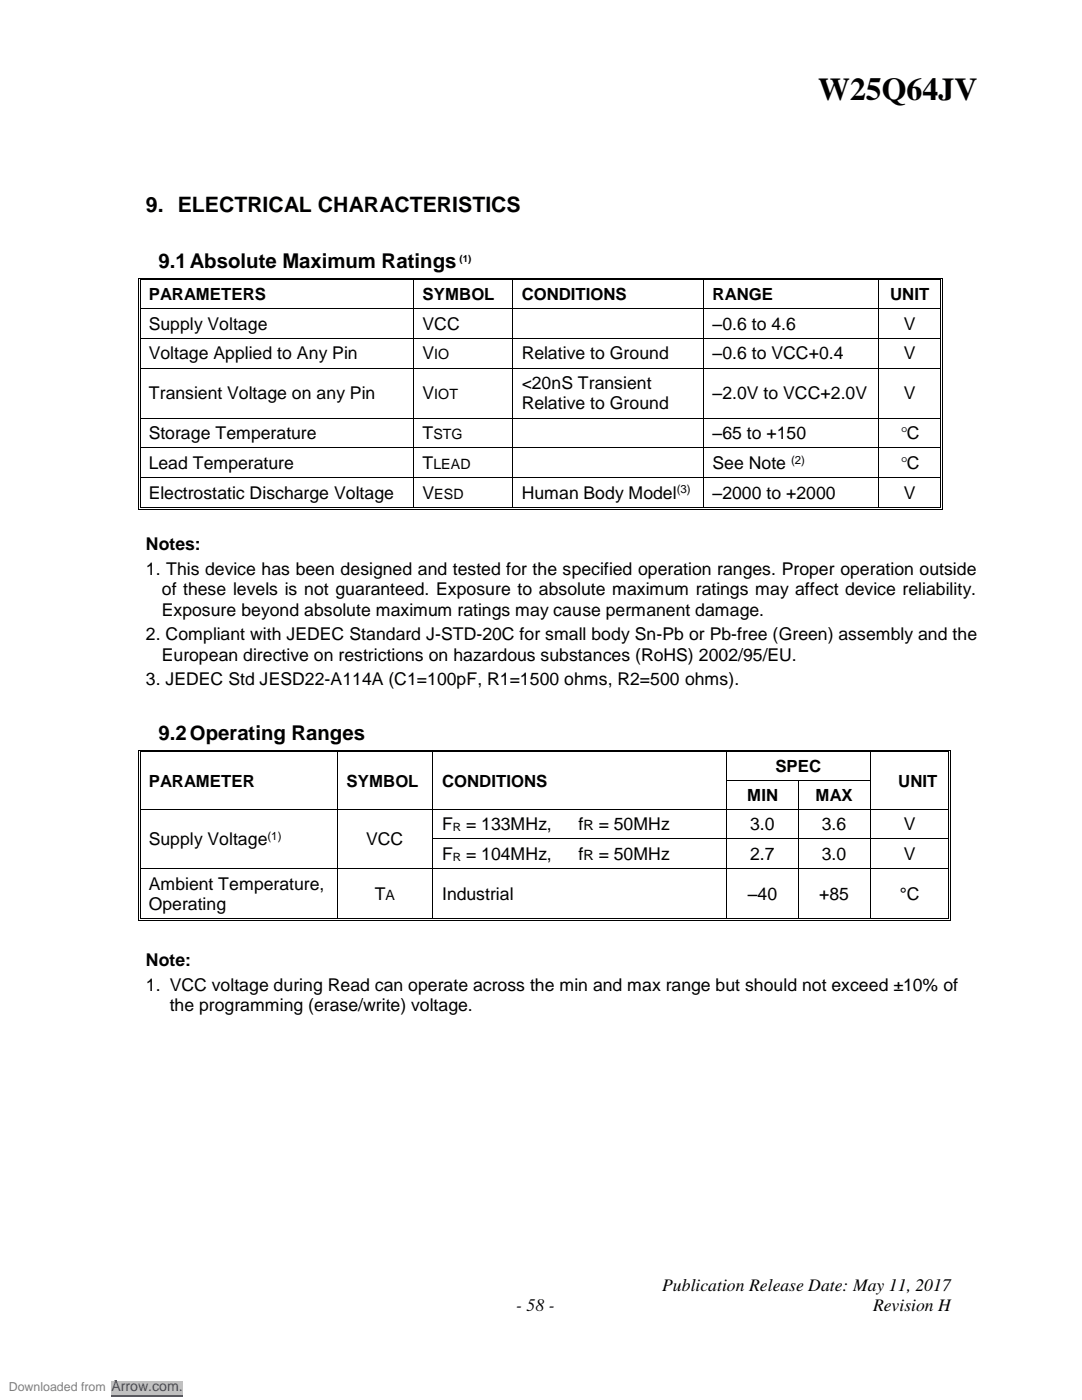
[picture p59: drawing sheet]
<svg xmlns="http://www.w3.org/2000/svg" width="216mm" height="279mm" viewBox="0 0 216 279" stroke-linecap="round" stroke-linejoin="round" font-family="sans-serif">
<defs><g id="words">
<text font-size="6.3" x="163.3" y="19.9">W25Q64JV</text>
<text font-size="4.2" x="29.1" y="42.4">9. ELECTRICAL CHARACTERISTICS</text>
<g font-size="4.1">
<text x="31.6" y="53.4">9.1Absolute Maximum Ratings</text>
<text x="31.6" y="147.7">9.2Operating Ranges</text>
</g>
<g font-size="3.5">
<text x="29.7" y="65.8">Supply Voltage</text>
<text x="84.3" y="65.8">VCC</text>
<text x="142.2" y="65.8">–0.6 to 4.6</text>
<text x="180.4" y="65.8">V</text>
<text x="29.7" y="71.7">Voltage Applied to Any Pin</text>
<text x="84.3" y="71.7">V</text>
<text x="104.1" y="71.7">Relative to Ground</text>
<text x="142.2" y="71.7">–0.6 to VCC+0.4</text>
<text x="180.4" y="71.7">V</text>
<text x="104.1" y="77.6">&lt;20nS Transient</text>
<text x="29.7" y="79.7">Transient Voltage on any Pin</text>
<text x="84.3" y="79.7">V</text>
<text x="104.1" y="81.7">Relative to Ground</text>
<text x="142.2" y="79.7">–2.0V to VCC+2.0V</text>
<text x="180.4" y="79.7">V</text>
<text x="29.7" y="87.6">Storage Temperature</text>
<text x="84.3" y="87.6">T</text>
<text x="142.2" y="87.6">–65 to +150</text>
<text x="179.6" y="87.6">°C</text>
<text x="29.7" y="93.6">Lead Temperature</text>
<text x="84.3" y="93.6">T</text>
<text x="142.2" y="93.6">See Note</text>
<text x="179.6" y="93.5">°C</text>
<text x="29.7" y="99.5">Electrostatic Discharge Voltage</text>
<text x="84.3" y="99.5">V</text>
<text x="104.1" y="99.5">Human Body Model</text>
<text x="142.2" y="99.5">–2000 to +2000</text>
<text x="180.4" y="99.5">V</text>
<text x="29.1" y="109.9">Notes:</text>
<text x="29.1" y="114.8">1. This device has been designed and tested for the specified operation ranges. Proper operation outside</text>
<text x="32.3" y="118.8">of these levels is not guaranteed. Exposure to absolute maximum ratings may affect device reliability.</text>
<text x="32.3" y="122.9">Exposure beyond absolute maximum ratings may cause permanent damage.</text>
<text x="29.1" y="127.8">2. Compliant with JEDEC Standard J-STD-20C for small body Sn-Pb or Pb-free (Green) assembly and the</text>
<text x="32.3" y="131.9">European directive on restrictions on hazardous substances (RoHS) 2002/95/EU.</text>
<text x="29.1" y="136.8">3. JEDEC Std JESD22-A114A (C1=100pF, R1=1500 ohms, R2=500 ohms).</text>
<text x="88.2" y="165.8">F</text>
<text x="93" y="165.8">= 133MHz,</text>
<text x="115.4" y="165.8">f</text>
<text x="119.5" y="165.8">= 50MHz</text>
<text x="149.7" y="165.8">3.0</text>
<text x="164" y="165.8">3.6</text>
<text x="180.4" y="165.8">V</text>
<text x="29.7" y="168.7">Supply Voltage</text>
<text x="73.1" y="168.7">VCC</text>
<text x="88.2" y="171.7">F</text>
<text x="93" y="171.7">= 104MHz,</text>
<text x="115.4" y="171.7">f</text>
<text x="119.5" y="171.7">= 50MHz</text>
<text x="149.7" y="171.7">2.7</text>
<text x="164" y="171.7">3.0</text>
<text x="180.4" y="171.7">V</text>
<text x="29.7" y="177.6">Ambient Temperature,</text>
<text x="74.8" y="179.6">T</text>
<text x="88.2" y="179.6">Industrial</text>
<text x="149.2" y="179.6">–40</text>
<text x="163.5" y="179.6">+85</text>
<text x="179.6" y="179.6">°C</text>
<text x="29.7" y="181.6">Operating</text>
<text x="29.1" y="192.8">Note:</text>
<text x="29.1" y="197.7">1. VCC voltage during Read can operate across the min and max range but should not exceed ±10% of</text>
<text x="33.9" y="201.8">the programming (erase/write) voltage.</text>
<text x="132.1" y="257.6">Publication Release Date: May 11, 2017</text>
<text x="103" y="261.7">- 58 -</text>
<text x="174.2" y="261.7">Revision H</text>
</g>
<g font-size="3.3">
<text x="29.7" y="59.9">PARAMETERS</text>
<text x="84.3" y="59.9">SYMBOL</text>
<text x="104.1" y="59.9">CONDITIONS</text>
<text x="142.2" y="59.9">RANGE</text>
<text x="177.7" y="59.9">UNIT</text>
<text x="154.8" y="154.1">SPEC</text>
<text x="29.7" y="157">PARAMETER</text>
<text x="69.2" y="157">SYMBOL</text>
<text x="88.2" y="157">CONDITIONS</text>
<text x="149.1" y="159.8">MIN</text>
<text x="162.8" y="159.8">MAX</text>
<text x="179.3" y="157">UNIT</text>
</g>
<g font-size="2.8">
<text x="86.7" y="71.7">IO</text>
<text x="86.7" y="79.7">IOT</text>
<text x="86.5" y="87.6">STG</text>
<text x="86.5" y="93.6">LEAD</text>
<text x="86.7" y="99.5">ESD</text>
<text x="116.5" y="165.8">R</text>
<text x="116.5" y="171.7">R</text>
<text x="76.9" y="179.6">A</text>
</g>
<text font-size="2.8" fill="#00f" x="22.2" y="277.7">Arrow.com.</text>
<text font-size="2.5" fill="#808080" x="1.8" y="277.7">Downloaded from</text>
<g font-size="2.3">
<text x="157.9" y="92.6">(2)</text>
<text x="135.1" y="98.5">(3)</text>
<text x="53.4" y="167.7">(1)</text>
<text x="90.4" y="165.9">R</text>
<text x="90.4" y="171.9">R</text>
</g>
<text font-size="1.9" x="91.7" y="52.4">(1)</text>
</g></defs>
<g fill="#000">
<path d="M27.5 55.5h.2v.5h-.2z" fill-rule="evenodd"/>
<path d="M27.5 55.5h.5v.1h-.5z" fill-rule="evenodd"/>
<path d="M27.9 55.8h.1v.2h-.1z" fill-rule="evenodd"/>
<path d="M27.9 55.8h.1v.2h-.1z" fill-rule="evenodd"/>
<path d="M82.4 56h.2z" fill-rule="evenodd"/>
<path d="M82.4 55.5h.5v.1h-.5z" fill-rule="evenodd"/>
<path d="M82.4 55.8h.5v.2h-.5z" fill-rule="evenodd"/>
<path d="M102.1 56h.2z" fill-rule="evenodd"/>
<path d="M102.1 55.5h.5v.1h-.5z" fill-rule="evenodd"/>
<path d="M102.1 55.8h.5v.2h-.5z" fill-rule="evenodd"/>
<path d="M140.2 56h.2z" fill-rule="evenodd"/>
<path d="M140.2 55.5h.5v.1h-.5z" fill-rule="evenodd"/>
<path d="M140.2 55.8h.5v.2h-.5z" fill-rule="evenodd"/>
<path d="M175.2 56h.1z" fill-rule="evenodd"/>
<path d="M175.2 55.5h.5v.1h-.5z" fill-rule="evenodd"/>
<path d="M175.2 55.8h.5v.2h-.5z" fill-rule="evenodd"/>
<path d="M187.7 55.5h.5v.1h-.5z" fill-rule="evenodd"/>
<path d="M187.7 55.8h.2v.2h-.2z" fill-rule="evenodd"/>
<path d="M187.7 55.8h.2v.2h-.2z" fill-rule="evenodd"/>
<path d="M188 55.5h.2v.5h-.2z" fill-rule="evenodd"/>
<path d="M27.5 61.5h.2v.2h-.2z" fill-rule="evenodd"/>
<path d="M27.5 67.4h.2v.2h-.2z" fill-rule="evenodd"/>
<path d="M27.5 73.4h.2v.1h-.2z" fill-rule="evenodd"/>
<path d="M27.9 61.5h.1v.2h-.1z" fill-rule="evenodd"/>
<path d="M27.9 67.4h.1v.2h-.1z" fill-rule="evenodd"/>
<path d="M27.9 73.4h.1v.1h-.1z" fill-rule="evenodd"/>
<path d="M82.4 61.5h.2v.2h-.2z" fill-rule="evenodd"/>
<path d="M82.4 67.4h.2v.2h-.2z" fill-rule="evenodd"/>
<path d="M82.4 73.4h.2v.1h-.2z" fill-rule="evenodd"/>
<path d="M102.1 61.5h.2v.2h-.2z" fill-rule="evenodd"/>
<path d="M102.1 67.4h.2v.2h-.2z" fill-rule="evenodd"/>
<path d="M102.1 73.4h.2v.1h-.2z" fill-rule="evenodd"/>
<path d="M140.2 61.5h.2v.2h-.2z" fill-rule="evenodd"/>
<path d="M140.2 67.4h.2v.2h-.2z" fill-rule="evenodd"/>
<path d="M140.2 73.4h.2v.1h-.2z" fill-rule="evenodd"/>
<path d="M175.2 61.5h.1v.2h-.1z" fill-rule="evenodd"/>
<path d="M175.2 67.4h.1v.2h-.1z" fill-rule="evenodd"/>
<path d="M175.2 73.4h.1v.1h-.1z" fill-rule="evenodd"/>
<path d="M187.7 61.5h.2v.2h-.2z" fill-rule="evenodd"/>
<path d="M187.7 67.4h.2v.2h-.2z" fill-rule="evenodd"/>
<path d="M187.7 73.4h.2v.1h-.2z" fill-rule="evenodd"/>
<path d="M188 61.5h.2v.2h-.2z" fill-rule="evenodd"/>
<path d="M188 67.4h.2v.2h-.2z" fill-rule="evenodd"/>
<path d="M188 73.4h.2v.1h-.2z" fill-rule="evenodd"/>
<path d="M27.5 83.4h.2v.1h-.2z" fill-rule="evenodd"/>
<path d="M27.5 89.3h.2v.2h-.2z" fill-rule="evenodd"/>
<path d="M27.5 95.3h.2v.1h-.2z" fill-rule="evenodd"/>
<path d="M27.9 83.4h.1v.1h-.1z" fill-rule="evenodd"/>
<path d="M27.9 89.3h.1v.2h-.1z" fill-rule="evenodd"/>
<path d="M27.9 95.3h.1v.1h-.1z" fill-rule="evenodd"/>
<path d="M82.4 83.4h.2v.1h-.2z" fill-rule="evenodd"/>
<path d="M82.4 89.3h.2v.2h-.2z" fill-rule="evenodd"/>
<path d="M82.4 95.3h.2v.1h-.2z" fill-rule="evenodd"/>
<path d="M102.1 83.4h.2v.1h-.2z" fill-rule="evenodd"/>
<path d="M102.1 89.3h.2v.2h-.2z" fill-rule="evenodd"/>
<path d="M102.1 95.3h.2v.1h-.2z" fill-rule="evenodd"/>
<path d="M140.2 83.4h.2v.1h-.2z" fill-rule="evenodd"/>
<path d="M140.2 89.3h.2v.2h-.2z" fill-rule="evenodd"/>
<path d="M140.2 95.3h.2v.1h-.2z" fill-rule="evenodd"/>
<path d="M175.2 83.4h.1v.1h-.1z" fill-rule="evenodd"/>
<path d="M175.2 89.3h.1v.2h-.1z" fill-rule="evenodd"/>
<path d="M175.2 95.3h.1v.1h-.1z" fill-rule="evenodd"/>
<path d="M187.7 83.4h.2v.1h-.2z" fill-rule="evenodd"/>
<path d="M187.7 89.3h.2v.2h-.2z" fill-rule="evenodd"/>
<path d="M187.7 95.3h.2v.1h-.2z" fill-rule="evenodd"/>
<path d="M188 83.4h.2v.1h-.2z" fill-rule="evenodd"/>
<path d="M188 89.3h.2v.2h-.2z" fill-rule="evenodd"/>
<path d="M188 95.3h.2v.1h-.2z" fill-rule="evenodd"/>
<path d="M27.5 101.2h.2v.5h-.2z" fill-rule="evenodd"/>
<path d="M27.5 101.5h.5v.2h-.5z" fill-rule="evenodd"/>
<path d="M27.9 101.2h.1v.2h-.1z" fill-rule="evenodd"/>
<path d="M27.9 101.2h.1v.2h-.1z" fill-rule="evenodd"/>
<path d="M82.4 101.2h.5v.2h-.5z" fill-rule="evenodd"/>
<path d="M82.4 101.5h.5v.2h-.5z" fill-rule="evenodd"/>
<path d="M102.1 101.2h.5v.2h-.5z" fill-rule="evenodd"/>
<path d="M102.1 101.5h.5v.2h-.5z" fill-rule="evenodd"/>
<path d="M140.2 101.2h.5v.2h-.5z" fill-rule="evenodd"/>
<path d="M140.2 101.5h.5v.2h-.5z" fill-rule="evenodd"/>
<path d="M175.2 101.2h.5v.2h-.5z" fill-rule="evenodd"/>
<path d="M175.2 101.5h.5v.2h-.5z" fill-rule="evenodd"/>
<path d="M187.7 101.5h.5v.2h-.5z" fill-rule="evenodd"/>
<path d="M187.7 101.2h.2v.2h-.2z" fill-rule="evenodd"/>
<path d="M187.7 101.2h.2v.2h-.2z" fill-rule="evenodd"/>
<path d="M188 101.2h.2v.5h-.2z" fill-rule="evenodd"/>
<path d="M27.5 149.7h.2v.5h-.2z" fill-rule="evenodd"/>
<path d="M27.5 149.7h.5v.1h-.5z" fill-rule="evenodd"/>
<path d="M27.5 155.7h.2v.2h-.2z" fill-rule="evenodd"/>
<path d="M27.9 150h.1v.2h-.1z" fill-rule="evenodd"/>
<path d="M27.9 150h.1v.2h-.1z" fill-rule="evenodd"/>
<path d="M27.9 155.7h.1v.2h-.1z" fill-rule="evenodd"/>
<path d="M67.2 150.2h.2z" fill-rule="evenodd"/>
<path d="M67.2 149.7h.5v.1h-.5z" fill-rule="evenodd"/>
<path d="M67.2 150h.5v.2h-.5z" fill-rule="evenodd"/>
<path d="M67.2 155.7h.2v.2h-.2z" fill-rule="evenodd"/>
<path d="M86.3 150.2h.1z" fill-rule="evenodd"/>
<path d="M86.3 149.7h.5v.1h-.5z" fill-rule="evenodd"/>
<path d="M86.3 150h.5v.2h-.5z" fill-rule="evenodd"/>
<path d="M86.3 155.7h.1v.2h-.1z" fill-rule="evenodd"/>
<path d="M145 150.2h.1z" fill-rule="evenodd"/>
<path d="M145 149.7h.5v.1h-.5z" fill-rule="evenodd"/>
<path d="M145 150h.5v.2h-.5z" fill-rule="evenodd"/>
<path d="M145 155.7h.1v.2h-.1z" fill-rule="evenodd"/>
<path d="M159.3 155.7h.2v.2h-.2z" fill-rule="evenodd"/>
<path d="M173.6 150.2h.1z" fill-rule="evenodd"/>
<path d="M173.6 149.7h.5v.1h-.5z" fill-rule="evenodd"/>
<path d="M173.6 150h.5v.2h-.5z" fill-rule="evenodd"/>
<path d="M173.6 155.7h.1v.2h-.1z" fill-rule="evenodd"/>
<path d="M189.3 149.7h.5v.1h-.5z" fill-rule="evenodd"/>
<path d="M189.3 150h.1v.2h-.1z" fill-rule="evenodd"/>
<path d="M189.3 150h.1v.2h-.1z" fill-rule="evenodd"/>
<path d="M189.3 155.7h.1v.2h-.1z" fill-rule="evenodd"/>
<path d="M189.6 149.7h.2v.5h-.2z" fill-rule="evenodd"/>
<path d="M189.6 155.7h.2v.2h-.2z" fill-rule="evenodd"/>
<path d="M27.5 161.4h.2v.2h-.2z" fill-rule="evenodd"/>
<path d="M27.5 167.4h.2v.1h-.2z" fill-rule="evenodd"/>
<path d="M27.5 173.3h.2v.2h-.2z" fill-rule="evenodd"/>
<path d="M27.9 161.4h.1v.2h-.1z" fill-rule="evenodd"/>
<path d="M27.9 167.4h.1v.1h-.1z" fill-rule="evenodd"/>
<path d="M27.9 173.3h.1v.2h-.1z" fill-rule="evenodd"/>
<path d="M67.2 161.4h.2v.2h-.2z" fill-rule="evenodd"/>
<path d="M67.2 167.4h.2v.1h-.2z" fill-rule="evenodd"/>
<path d="M67.2 173.3h.2v.2h-.2z" fill-rule="evenodd"/>
<path d="M86.3 161.4h.1v.2h-.1z" fill-rule="evenodd"/>
<path d="M86.3 167.4h.1v.1h-.1z" fill-rule="evenodd"/>
<path d="M86.3 173.3h.1v.2h-.1z" fill-rule="evenodd"/>
<path d="M145 161.4h.1v.2h-.1z" fill-rule="evenodd"/>
<path d="M145 167.4h.1v.1h-.1z" fill-rule="evenodd"/>
<path d="M145 173.3h.1v.2h-.1z" fill-rule="evenodd"/>
<path d="M159.3 161.4h.2v.2h-.2z" fill-rule="evenodd"/>
<path d="M159.3 167.4h.2v.1h-.2z" fill-rule="evenodd"/>
<path d="M159.3 173.3h.2v.2h-.2z" fill-rule="evenodd"/>
<path d="M173.6 161.4h.1v.2h-.1z" fill-rule="evenodd"/>
<path d="M173.6 167.4h.1v.1h-.1z" fill-rule="evenodd"/>
<path d="M173.6 173.3h.1v.2h-.1z" fill-rule="evenodd"/>
<path d="M189.3 161.4h.1v.2h-.1z" fill-rule="evenodd"/>
<path d="M189.3 167.4h.1v.1h-.1z" fill-rule="evenodd"/>
<path d="M189.3 173.3h.1v.2h-.1z" fill-rule="evenodd"/>
<path d="M189.6 161.4h.2v.2h-.2z" fill-rule="evenodd"/>
<path d="M189.6 167.4h.2v.1h-.2z" fill-rule="evenodd"/>
<path d="M189.6 173.3h.2v.2h-.2z" fill-rule="evenodd"/>
<path d="M27.5 183.3h.2v.5h-.2z" fill-rule="evenodd"/>
<path d="M27.5 183.7h.5v.1h-.5z" fill-rule="evenodd"/>
<path d="M27.9 183.3h.1v.2h-.1z" fill-rule="evenodd"/>
<path d="M27.9 183.3h.1v.2h-.1z" fill-rule="evenodd"/>
<path d="M67.2 183.3h.5v.2h-.5z" fill-rule="evenodd"/>
<path d="M67.2 183.7h.5v.1h-.5z" fill-rule="evenodd"/>
<path d="M86.3 183.3h.5v.2h-.5z" fill-rule="evenodd"/>
<path d="M86.3 183.7h.5v.1h-.5z" fill-rule="evenodd"/>
<path d="M145 183.3h.5v.2h-.5z" fill-rule="evenodd"/>
<path d="M145 183.7h.5v.1h-.5z" fill-rule="evenodd"/>
<path d="M159.3 183.3h.5v.2h-.5z" fill-rule="evenodd"/>
<path d="M159.3 183.7h.5v.1h-.5z" fill-rule="evenodd"/>
<path d="M173.6 183.3h.5v.2h-.5z" fill-rule="evenodd"/>
<path d="M173.6 183.7h.5v.1h-.5z" fill-rule="evenodd"/>
<path d="M189.3 183.7h.5v.1h-.5z" fill-rule="evenodd"/>
<path d="M189.3 183.3h.1v.2h-.1z" fill-rule="evenodd"/>
<path d="M189.3 183.3h.1v.2h-.1z" fill-rule="evenodd"/>
<path d="M189.6 183.3h.2v.5h-.2z" fill-rule="evenodd"/>
</g>
<g fill="none" stroke="#000" stroke-width=".2">
<path d="M27.6 56v5.5M27.9 56v5.5M28 55.5h54.4M28 55.9h54.4M82.5 56v5.5M82.9 55.5h19.2M82.9 55.9h19.2M102.2 56v5.5M102.6 55.5h37.6M102.6 55.9h37.6M140.3 56v5.5M140.7 55.5h34.5"/>
<path d="M140.7 55.9h34.5M175.3 56v5.5M175.7 55.5h12M175.7 55.9h12M187.8 56v5.5M188.1 56v5.5M27.6 61.7v5.7M27.6 67.6v5.8M27.6 73.5v9.9M27.9 61.7v5.7M27.9 67.6v5.8M27.9 73.5v9.9"/>
<path d="M28 61.6h54.4M28 67.5h54.4M28 73.5h54.4M82.5 61.7v5.7M82.5 67.6v5.8M82.5 73.5v9.9M82.6 61.6h19.5M82.6 67.5h19.5M82.6 73.5h19.5M102.2 61.7v5.7M102.2 67.6v5.8M102.2 73.5v9.9"/>
<path d="M102.3 61.6h37.9M102.3 67.5h37.9M102.3 73.5h37.9M140.3 61.7v5.7M140.3 67.6v5.8M140.3 73.5v9.9M140.4 61.6h34.8M140.4 67.5h34.8M140.4 73.5h34.8M175.3 61.7v5.7M175.3 67.6v5.8M175.3 73.5v9.9"/>
<path d="M175.3 61.6h12.4M175.3 67.5h12.4M175.3 73.5h12.4M187.8 61.7v5.7M187.8 67.6v5.8M187.8 73.5v9.9M188.1 61.7v5.7M188.1 67.6v5.8M188.1 73.5v9.9M27.6 83.5v5.8M27.6 89.5v5.8M27.6 95.4v5.8"/>
<path d="M27.9 83.5v5.8M27.9 89.5v5.8M27.9 95.4v5.8M28 83.4h54.4M28 89.4h54.4M28 95.4h54.4M82.5 83.5v5.8M82.5 89.5v5.8M82.5 95.4v5.8M82.6 83.4h19.5M82.6 89.4h19.5M82.6 95.4h19.5"/>
<path d="M102.2 83.5v5.8M102.2 89.5v5.8M102.2 95.4v5.8M102.3 83.4h37.9M102.3 89.4h37.9M102.3 95.4h37.9M140.3 83.5v5.8M140.3 89.5v5.8M140.3 95.4v5.8M140.4 83.4h34.8M140.4 89.4h34.8M140.4 95.4h34.8"/>
<path d="M175.3 83.5v5.8M175.3 89.5v5.8M175.3 95.4v5.8M175.3 83.4h12.4M175.3 89.4h12.4M175.3 95.4h12.4M187.8 83.5v5.8M187.8 89.5v5.8M187.8 95.4v5.8M188.1 83.5v5.8M188.1 89.5v5.8M188.1 95.4v5.8"/>
<path d="M28 101.6h54.4M28 101.3h54.4M82.9 101.6h19.2M82.9 101.3h19.2M102.6 101.6h37.6M102.6 101.3h37.6M140.7 101.6h34.5M140.7 101.3h34.5M175.7 101.6h12M175.7 101.3h12M27.6 150.2v5.5M27.6 155.9v5.5"/>
<path d="M27.9 150.2v5.5M27.9 155.9v5.5M28 149.8h39.2M28 150.1h39.2M67.3 150.2v5.5M67.3 155.9v5.5M67.7 149.8h18.5M67.7 150.1h18.5M86.3 150.2v5.5M86.3 155.9v5.5M86.8 149.8h58.2M86.8 150.1h58.2"/>
<path d="M145.1 150.2v5.5M145.1 155.9v5.5M145.1 155.8h14.2M145.5 149.8h28.1M145.5 150.1h28.1M159.4 155.9v5.5M159.5 155.8h14.1M173.6 150.2v5.5M173.6 155.9v5.5M174.1 149.8h15.2M174.1 150.1h15.2M189.3 150.2v5.5"/>
<path d="M189.3 155.9v5.5M189.7 150.2v5.5M189.7 155.9v5.5M27.6 161.6v5.8M27.6 167.5v5.8M27.6 173.5v9.8M27.9 161.6v5.8M27.9 167.5v5.8M27.9 173.5v9.8M28 161.5h39.2M28 173.4h39.2M67.3 161.6v5.8"/>
<path d="M67.3 167.5v5.8M67.3 173.5v9.8M67.4 161.5h18.8M67.4 173.4h18.8M86.3 161.6v5.8M86.3 167.5v5.8M86.3 173.5v9.8M86.4 161.5h58.6M86.4 167.5h58.6M86.4 173.4h58.6M145.1 161.6v5.8M145.1 167.5v5.8"/>
<path d="M145.1 173.5v9.8M145.1 161.5h14.2M145.1 167.5h14.2M145.1 173.4h14.2M159.4 161.6v5.8M159.4 167.5v5.8M159.4 173.5v9.8M159.5 161.5h14.1M159.5 167.5h14.1M159.5 173.4h14.1M173.6 161.6v5.8M173.6 167.5v5.8"/>
<path d="M173.6 173.5v9.8M173.7 161.5h15.6M173.7 167.5h15.6M173.7 173.4h15.6M189.3 161.6v5.8M189.3 167.5v5.8M189.3 173.5v9.8M189.7 161.6v5.8M189.7 167.5v5.8M189.7 173.5v9.8M28 183.8h39.2M28 183.4h39.2"/>
<path d="M67.7 183.8h18.5M67.7 183.4h18.5M86.8 183.8h58.2M86.8 183.4h58.2M145.5 183.8h13.8M145.5 183.4h13.8M159.8 183.8h13.8M159.8 183.4h13.8M174.1 183.8h15.2M174.1 183.4h15.2"/>
</g>
<path d="M0 277h70.6" fill="none" stroke="#fff" stroke-width="2.5" stroke-linecap="butt"/>
<path d="M22.2 275.7h14.3v2.6h-14.3z" fill="#c0c0c0"/>
<path d="M22.2 278.6h14.3" fill="none" stroke="#00f" stroke-width=".2"/>
<path d="M0 277h70.6" fill="none" stroke="#fff" stroke-width="2.5" stroke-linecap="butt"/>
<path d="M22.2 275.7h14.3v2.6h-14.3z" fill="#c0c0c0"/>
<path d="M22.2 278.6h14.3" fill="none" stroke="#00f" stroke-width=".2"/>
<path d="M0 277h70.6" fill="none" stroke="#fff" stroke-width="2.5" stroke-linecap="butt"/>
<path d="M22.2 275.7h14.3v2.6h-14.3z" fill="#c0c0c0"/>
<path d="M22.2 278.6h14.3" fill="none" stroke="#00f" stroke-width=".2"/>
<path d="M0 277h70.6" fill="none" stroke="#fff" stroke-width="2.5" stroke-linecap="butt"/>
<path d="M22.2 275.7h14.3v2.6h-14.3z" fill="#c0c0c0"/>
<path d="M22.2 278.6h14.3" fill="none" stroke="#00f" stroke-width=".2"/>
<path d="M0 277h70.6" fill="none" stroke="#fff" stroke-width="2.5" stroke-linecap="butt"/>
<path d="M22.2 275.7h14.3v2.6h-14.3z" fill="#c0c0c0"/>
<path d="M22.2 278.6h14.3" fill="none" stroke="#00f" stroke-width=".2"/>
<path d="M0 277h70.6" fill="none" stroke="#fff" stroke-width="2.5" stroke-linecap="butt"/>
<path d="M22.2 275.7h14.3v2.6h-14.3z" fill="#c0c0c0"/>
<path d="M22.2 278.6h14.3" fill="none" stroke="#00f" stroke-width=".2"/>
<path d="M0 277h70.6" fill="none" stroke="#fff" stroke-width="2.5" stroke-linecap="butt"/>
<path d="M22.2 275.7h14.3v2.6h-14.3z" fill="#c0c0c0"/>
<path d="M22.2 278.6h14.3" fill="none" stroke="#00f" stroke-width=".2"/>
<path d="M0 277h70.6" fill="none" stroke="#fff" stroke-width="2.5" stroke-linecap="butt"/>
<path d="M22.2 275.7h14.3v2.6h-14.3z" fill="#c0c0c0"/>
<path d="M22.2 278.6h14.3" fill="none" stroke="#00f" stroke-width=".2"/>
<path d="M0 277h70.6" fill="none" stroke="#fff" stroke-width="2.5" stroke-linecap="butt"/>
<path d="M22.2 275.7h14.3v2.6h-14.3z" fill="#c0c0c0"/>
<path d="M22.2 278.6h14.3" fill="none" stroke="#00f" stroke-width=".2"/>
<path d="M0 277h70.6" fill="none" stroke="#fff" stroke-width="2.5" stroke-linecap="butt"/>
<path d="M22.2 275.7h14.3v2.6h-14.3z" fill="#c0c0c0"/>
<path d="M22.2 278.6h14.3" fill="none" stroke="#00f" stroke-width=".2"/>
<path d="M0 277h70.6" fill="none" stroke="#fff" stroke-width="2.5" stroke-linecap="butt"/>
<path d="M22.2 275.7h14.3v2.6h-14.3z" fill="#c0c0c0"/>
<path d="M22.2 278.6h14.3" fill="none" stroke="#00f" stroke-width=".2"/>
<path d="M0 277h70.6" fill="none" stroke="#fff" stroke-width="2.5" stroke-linecap="butt"/>
<path d="M22.2 275.7h14.3v2.6h-14.3z" fill="#c0c0c0"/>
<path d="M22.2 278.6h14.3" fill="none" stroke="#00f" stroke-width=".2"/>
<path d="M0 277h70.6" fill="none" stroke="#fff" stroke-width="2.5" stroke-linecap="butt"/>
<path d="M22.2 275.7h14.3v2.6h-14.3z" fill="#c0c0c0"/>
<path d="M22.2 278.6h14.3" fill="none" stroke="#00f" stroke-width=".2"/>
<path d="M0 277h70.6" fill="none" stroke="#fff" stroke-width="2.5" stroke-linecap="butt"/>
<path d="M22.2 275.7h14.3v2.6h-14.3z" fill="#c0c0c0"/>
<path d="M22.2 278.6h14.3" fill="none" stroke="#00f" stroke-width=".2"/>
<path d="M0 277h70.6" fill="none" stroke="#fff" stroke-width="2.5" stroke-linecap="butt"/>
<path d="M22.2 275.7h14.3v2.6h-14.3z" fill="#c0c0c0"/>
<path d="M22.2 278.6h14.3" fill="none" stroke="#00f" stroke-width=".2"/>
<path d="M0 277h70.6" fill="none" stroke="#fff" stroke-width="2.5" stroke-linecap="butt"/>
<path d="M22.2 275.7h14.3v2.6h-14.3z" fill="#c0c0c0"/>
<path d="M22.2 278.6h14.3" fill="none" stroke="#00f" stroke-width=".2"/>
<path d="M0 277h70.6" fill="none" stroke="#fff" stroke-width="2.5" stroke-linecap="butt"/>
<path d="M22.2 275.7h14.3v2.6h-14.3z" fill="#c0c0c0"/>
<path d="M22.2 278.6h14.3" fill="none" stroke="#00f" stroke-width=".2"/>
<path d="M0 277h70.6" fill="none" stroke="#fff" stroke-width="2.5" stroke-linecap="butt"/>
<path d="M22.2 275.7h14.3v2.6h-14.3z" fill="#c0c0c0"/>
<path d="M22.2 278.6h14.3" fill="none" stroke="#00f" stroke-width=".2"/>
<path d="M0 277h70.6" fill="none" stroke="#fff" stroke-width="2.5" stroke-linecap="butt"/>
<path d="M22.2 275.7h14.3v2.6h-14.3z" fill="#c0c0c0"/>
<path d="M22.2 278.6h14.3" fill="none" stroke="#00f" stroke-width=".2"/>
<path d="M0 277h70.6" fill="none" stroke="#fff" stroke-width="2.5" stroke-linecap="butt"/>
<path d="M22.2 275.7h14.3v2.6h-14.3z" fill="#c0c0c0"/>
<path d="M22.2 278.6h14.3" fill="none" stroke="#00f" stroke-width=".2"/>
<path d="M0 277h70.6" fill="none" stroke="#fff" stroke-width="2.5" stroke-linecap="butt"/>
<path d="M22.2 275.7h14.3v2.6h-14.3z" fill="#c0c0c0"/>
<path d="M22.2 278.6h14.3" fill="none" stroke="#00f" stroke-width=".2"/>
<path d="M0 277h70.6" fill="none" stroke="#fff" stroke-width="2.5" stroke-linecap="butt"/>
<path d="M22.2 275.7h14.3v2.6h-14.3z" fill="#c0c0c0"/>
<path d="M22.2 278.6h14.3" fill="none" stroke="#00f" stroke-width=".2"/>
<path d="M0 277h70.6" fill="none" stroke="#fff" stroke-width="2.5" stroke-linecap="butt"/>
<path d="M22.2 275.7h14.3v2.6h-14.3z" fill="#c0c0c0"/>
<path d="M22.2 278.6h14.3" fill="none" stroke="#00f" stroke-width=".2"/>
<path d="M0 277h70.6" fill="none" stroke="#fff" stroke-width="2.5" stroke-linecap="butt"/>
<path d="M22.2 275.7h14.3v2.6h-14.3z" fill="#c0c0c0"/>
<path d="M22.2 278.6h14.3" fill="none" stroke="#00f" stroke-width=".2"/>
<path d="M0 277h70.6" fill="none" stroke="#fff" stroke-width="2.5" stroke-linecap="butt"/>
<path d="M22.2 275.7h14.3v2.6h-14.3z" fill="#c0c0c0"/>
<path d="M22.2 278.6h14.3" fill="none" stroke="#00f" stroke-width=".2"/>
<path d="M0 277h70.6" fill="none" stroke="#fff" stroke-width="2.5" stroke-linecap="butt"/>
<path d="M22.2 275.7h14.3v2.6h-14.3z" fill="#c0c0c0"/>
<path d="M22.2 278.6h14.3" fill="none" stroke="#00f" stroke-width=".2"/>
<path d="M0 277h70.6" fill="none" stroke="#fff" stroke-width="2.5" stroke-linecap="butt"/>
<path d="M22.2 275.7h14.3v2.6h-14.3z" fill="#c0c0c0"/>
<path d="M22.2 278.6h14.3" fill="none" stroke="#00f" stroke-width=".2"/>
<path d="M0 277h70.6" fill="none" stroke="#fff" stroke-width="2.5" stroke-linecap="butt"/>
<path d="M22.2 275.7h14.3v2.6h-14.3z" fill="#c0c0c0"/>
<path d="M22.2 278.6h14.3" fill="none" stroke="#00f" stroke-width=".2"/>
<path d="M0 277h70.6" fill="none" stroke="#fff" stroke-width="2.5" stroke-linecap="butt"/>
<path d="M22.2 275.7h14.3v2.6h-14.3z" fill="#c0c0c0"/>
<path d="M22.2 278.6h14.3" fill="none" stroke="#00f" stroke-width=".2"/>
<path d="M0 277h70.6" fill="none" stroke="#fff" stroke-width="2.5" stroke-linecap="butt"/>
<path d="M22.2 275.7h14.3v2.6h-14.3z" fill="#c0c0c0"/>
<path d="M22.2 278.6h14.3" fill="none" stroke="#00f" stroke-width=".2"/>
<path d="M0 277h70.6" fill="none" stroke="#fff" stroke-width="2.5" stroke-linecap="butt"/>
<path d="M22.2 275.7h14.3v2.6h-14.3z" fill="#c0c0c0"/>
<path d="M22.2 278.6h14.3" fill="none" stroke="#00f" stroke-width=".2"/>
<path d="M0 277h70.6" fill="none" stroke="#fff" stroke-width="2.5" stroke-linecap="butt"/>
<path d="M22.2 275.7h14.3v2.6h-14.3z" fill="#c0c0c0"/>
<path d="M22.2 278.6h14.3" fill="none" stroke="#00f" stroke-width=".2"/>
<path d="M0 277h70.6" fill="none" stroke="#fff" stroke-width="2.5" stroke-linecap="butt"/>
<path d="M22.2 275.7h14.3v2.6h-14.3z" fill="#c0c0c0"/>
<path d="M22.2 278.6h14.3" fill="none" stroke="#00f" stroke-width=".2"/>
<path d="M0 277h70.6" fill="none" stroke="#fff" stroke-width="2.5" stroke-linecap="butt"/>
<path d="M22.2 275.7h14.3v2.6h-14.3z" fill="#c0c0c0"/>
<path d="M22.2 278.6h14.3" fill="none" stroke="#00f" stroke-width=".2"/>
<path d="M0 277h70.6" fill="none" stroke="#fff" stroke-width="2.5" stroke-linecap="butt"/>
<path d="M22.2 275.7h14.3v2.6h-14.3z" fill="#c0c0c0"/>
<path d="M22.2 278.6h14.3" fill="none" stroke="#00f" stroke-width=".2"/>
<path d="M0 277h70.6" fill="none" stroke="#fff" stroke-width="2.5" stroke-linecap="butt"/>
<path d="M22.2 275.7h14.3v2.6h-14.3z" fill="#c0c0c0"/>
<path d="M22.2 278.6h14.3" fill="none" stroke="#00f" stroke-width=".2"/>
<path d="M0 277h70.6" fill="none" stroke="#fff" stroke-width="2.5" stroke-linecap="butt"/>
<path d="M22.2 275.7h14.3v2.6h-14.3z" fill="#c0c0c0"/>
<path d="M22.2 278.6h14.3" fill="none" stroke="#00f" stroke-width=".2"/>
<path d="M0 277h70.6" fill="none" stroke="#fff" stroke-width="2.5" stroke-linecap="butt"/>
<path d="M22.2 275.7h14.3v2.6h-14.3z" fill="#c0c0c0"/>
<path d="M22.2 278.6h14.3" fill="none" stroke="#00f" stroke-width=".2"/>
<path d="M0 277h70.6" fill="none" stroke="#fff" stroke-width="2.5" stroke-linecap="butt"/>
<path d="M22.2 275.7h14.3v2.6h-14.3z" fill="#c0c0c0"/>
<path d="M22.2 278.6h14.3" fill="none" stroke="#00f" stroke-width=".2"/>
<path d="M0 277h70.6" fill="none" stroke="#fff" stroke-width="2.5" stroke-linecap="butt"/>
<path d="M22.2 275.7h14.3v2.6h-14.3z" fill="#c0c0c0"/>
<path d="M22.2 278.6h14.3" fill="none" stroke="#00f" stroke-width=".2"/>
<path d="M0 277h70.6" fill="none" stroke="#fff" stroke-width="2.5" stroke-linecap="butt"/>
<path d="M22.2 275.7h14.3v2.6h-14.3z" fill="#c0c0c0"/>
<path d="M22.2 278.6h14.3" fill="none" stroke="#00f" stroke-width=".2"/>
<path d="M0 277h70.6" fill="none" stroke="#fff" stroke-width="2.5" stroke-linecap="butt"/>
<path d="M22.2 275.7h14.3v2.6h-14.3z" fill="#c0c0c0"/>
<path d="M22.2 278.6h14.3" fill="none" stroke="#00f" stroke-width=".2"/>
<path d="M0 277h70.6" fill="none" stroke="#fff" stroke-width="2.5" stroke-linecap="butt"/>
<path d="M22.2 275.7h14.3v2.6h-14.3z" fill="#c0c0c0"/>
<path d="M22.2 278.6h14.3" fill="none" stroke="#00f" stroke-width=".2"/>
<path d="M0 277h70.6" fill="none" stroke="#fff" stroke-width="2.5" stroke-linecap="butt"/>
<path d="M22.2 275.7h14.3v2.6h-14.3z" fill="#c0c0c0"/>
<path d="M22.2 278.6h14.3" fill="none" stroke="#00f" stroke-width=".2"/>
<path d="M0 277h70.6" fill="none" stroke="#fff" stroke-width="2.5" stroke-linecap="butt"/>
<path d="M22.2 275.7h14.3v2.6h-14.3z" fill="#c0c0c0"/>
<path d="M22.2 278.6h14.3" fill="none" stroke="#00f" stroke-width=".2"/>
<path d="M0 277h70.6" fill="none" stroke="#fff" stroke-width="2.5" stroke-linecap="butt"/>
<path d="M22.2 275.7h14.3v2.6h-14.3z" fill="#c0c0c0"/>
<path d="M22.2 278.6h14.3" fill="none" stroke="#00f" stroke-width=".2"/>
<path d="M0 277h70.6" fill="none" stroke="#fff" stroke-width="2.5" stroke-linecap="butt"/>
<path d="M22.2 275.7h14.3v2.6h-14.3z" fill="#c0c0c0"/>
<path d="M22.2 278.6h14.3" fill="none" stroke="#00f" stroke-width=".2"/>
<path d="M0 277h70.6" fill="none" stroke="#fff" stroke-width="2.5" stroke-linecap="butt"/>
<path d="M22.2 275.7h14.3v2.6h-14.3z" fill="#c0c0c0"/>
<path d="M22.2 278.6h14.3" fill="none" stroke="#00f" stroke-width=".2"/>
<path d="M0 277h70.6" fill="none" stroke="#fff" stroke-width="2.5" stroke-linecap="butt"/>
<path d="M22.2 275.7h14.3v2.6h-14.3z" fill="#c0c0c0"/>
<path d="M22.2 278.6h14.3" fill="none" stroke="#00f" stroke-width=".2"/>
<path d="M0 277h70.6" fill="none" stroke="#fff" stroke-width="2.5" stroke-linecap="butt"/>
<path d="M22.2 275.7h14.3v2.6h-14.3z" fill="#c0c0c0"/>
<path d="M22.2 278.6h14.3" fill="none" stroke="#00f" stroke-width=".2"/>
<path d="M0 277h70.6" fill="none" stroke="#fff" stroke-width="2.5" stroke-linecap="butt"/>
<path d="M22.2 275.7h14.3v2.6h-14.3z" fill="#c0c0c0"/>
<path d="M22.2 278.6h14.3" fill="none" stroke="#00f" stroke-width=".2"/>
<path d="M0 277h70.6" fill="none" stroke="#fff" stroke-width="2.5" stroke-linecap="butt"/>
<path d="M22.2 275.7h14.3v2.6h-14.3z" fill="#c0c0c0"/>
<path d="M22.2 278.6h14.3" fill="none" stroke="#00f" stroke-width=".2"/>
<path d="M0 277h70.6" fill="none" stroke="#fff" stroke-width="2.5" stroke-linecap="butt"/>
<path d="M22.2 275.7h14.3v2.6h-14.3z" fill="#c0c0c0"/>
<path d="M22.2 278.6h14.3" fill="none" stroke="#00f" stroke-width=".2"/>
<path d="M0 277h70.6" fill="none" stroke="#fff" stroke-width="2.5" stroke-linecap="butt"/>
<path d="M22.2 275.7h14.3v2.6h-14.3z" fill="#c0c0c0"/>
<path d="M22.2 278.6h14.3" fill="none" stroke="#00f" stroke-width=".2"/>
<path d="M0 277h70.6" fill="none" stroke="#fff" stroke-width="2.5" stroke-linecap="butt"/>
<path d="M22.2 275.7h14.3v2.6h-14.3z" fill="#c0c0c0"/>
<path d="M22.2 278.6h14.3" fill="none" stroke="#00f" stroke-width=".2"/>
<path d="M0 277h70.6" fill="none" stroke="#fff" stroke-width="2.5" stroke-linecap="butt"/>
<path d="M22.2 275.7h14.3v2.6h-14.3z" fill="#c0c0c0"/>
<path d="M22.2 278.6h14.3" fill="none" stroke="#00f" stroke-width=".2"/>
<path d="M0 277h70.6" fill="none" stroke="#fff" stroke-width="2.5" stroke-linecap="butt"/>
<path d="M22.2 275.7h14.3v2.6h-14.3z" fill="#c0c0c0"/>
<path d="M22.2 278.6h14.3" fill="none" stroke="#00f" stroke-width=".2"/>
<path d="M0 277h70.6" fill="none" stroke="#fff" stroke-width="2.5" stroke-linecap="butt"/>
<path d="M22.2 275.7h14.3v2.6h-14.3z" fill="#c0c0c0"/>
<path d="M22.2 278.6h14.3" fill="none" stroke="#00f" stroke-width=".2"/>
<path d="M0 277h70.6" fill="none" stroke="#fff" stroke-width="2.5" stroke-linecap="butt"/>
<path d="M22.2 275.7h14.3v2.6h-14.3z" fill="#c0c0c0"/>
<path d="M22.2 278.6h14.3" fill="none" stroke="#00f" stroke-width=".2"/>
<use href="#words"/>
</svg>
